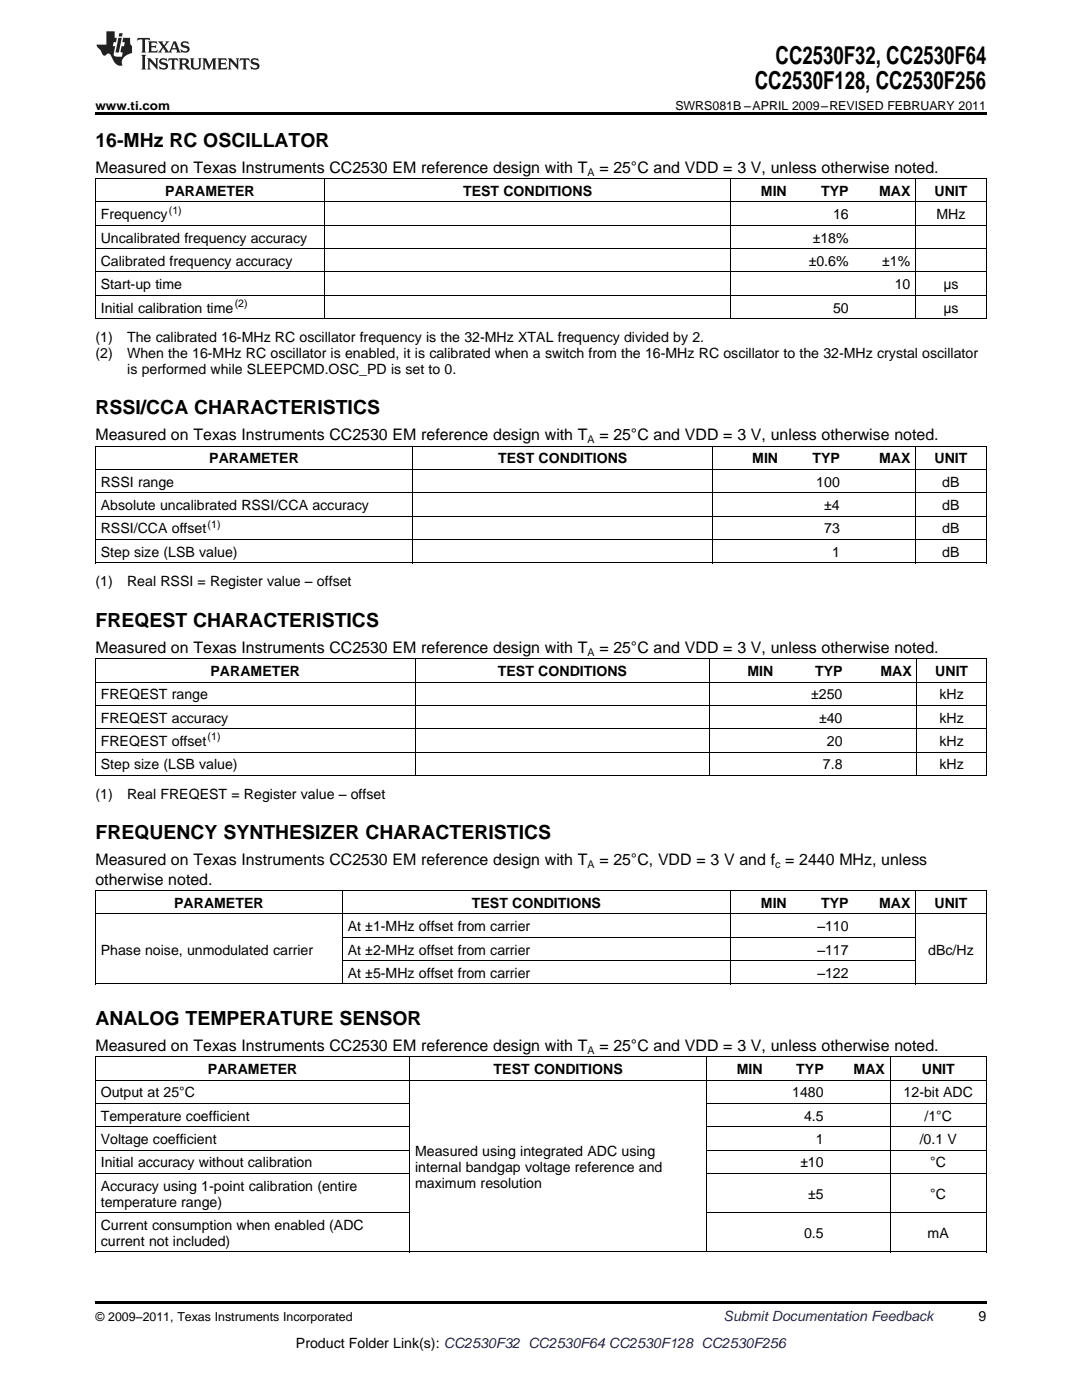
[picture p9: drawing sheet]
<svg xmlns="http://www.w3.org/2000/svg" width="216mm" height="279mm" viewBox="0 0 216 279" stroke-linecap="round" stroke-linejoin="round" font-family="sans-serif">
<defs><g id="words">
<g font-size="4.9">
<text x="150.6" y="17.8">CC2530F128, CC2530F256</text>
<text x="154.8" y="12.8">CC2530F32, CC2530F64</text>
</g>
<g font-size="3.9">
<text x="19" y="29.3">16-MHz RC OSCILLATOR</text>
<text x="19" y="82.7">RSSI/CCA CHARACTERISTICS</text>
<text x="19" y="125.1">FREQEST CHARACTERISTICS</text>
<text x="19" y="167.5">FREQUENCY SYNTHESIZER CHARACTERISTICS</text>
<text x="19" y="204.5">ANALOG TEMPERATURE SENSOR</text>
</g>
<g font-size="3.2">
<text x="19" y="34.4">Measured on Texas Instruments CC2530 EM reference design with T</text>
<text x="119.6" y="34.4">= 25°C and VDD = 3 V, unless otherwise noted.</text>
<text x="19" y="87.8">Measured on Texas Instruments CC2530 EM reference design with T</text>
<text x="119.6" y="87.8">= 25°C and VDD = 3 V, unless otherwise noted.</text>
<text x="19" y="130.2">Measured on Texas Instruments CC2530 EM reference design with T</text>
<text x="119.6" y="130.2">= 25°C and VDD = 3 V, unless otherwise noted.</text>
<text x="19" y="172.6">Measured on Texas Instruments CC2530 EM reference design with T</text>
<text x="119.6" y="172.6">= 25°C, VDD = 3 V and f = 2440 MHz, unless</text>
<text x="19" y="176.5">otherwise noted.</text>
<text x="19" y="209.7">Measured on Texas Instruments CC2530 EM reference design with T</text>
<text x="119.6" y="209.7">= 25°C and VDD = 3 V, unless otherwise noted.</text>
</g>
<g font-size="2.8">
<text x="33" y="39.1">PARAMETER</text>
<text x="92.4" y="39.1">TEST CONDITIONS</text>
<text x="151.8" y="39.1">MIN</text>
<text x="163.9" y="39.1">TYP</text>
<text x="175.4" y="39.1">MAX</text>
<text x="186.5" y="39.1">UNIT</text>
<text x="20.1" y="43.7">Frequency</text>
<text x="166.2" y="43.7">16</text>
<text x="186.9" y="43.7">MHz</text>
<text x="20.1" y="48.4">Uncalibrated frequency accuracy</text>
<text x="20.1" y="53.1">Calibrated frequency accuracy</text>
<text x="161.4" y="53.1">±0.6%</text>
<text x="162.2" y="48.4">±18%</text>
<text x="176" y="53.1">±1%</text>
<text x="20.1" y="57.7">Start-up time</text>
<text x="178.5" y="57.7">10</text>
<text x="188.2" y="57.7">μs</text>
<text x="20.1" y="62.4">Initial calibration time</text>
<text x="166.2" y="62.4">50</text>
<text x="188.2" y="62.4">μs</text>
<text x="19" y="68.2">(1)</text>
<text x="19" y="71.4">(2)</text>
<text x="25.4" y="68.2">The calibrated 16-MHz RC oscillator frequency is the 32-MHz XTAL frequency divided by 2.</text>
<text x="25.4" y="71.4">When the 16-MHz RC oscillator is enabled, it is calibrated when a switch from the 16-MHz RC oscillator to the 32-MHz crystal oscillator</text>
<text x="25.4" y="74.6">is performed while SLEEPCMD.OSC_PD is set to 0.</text>
<text x="41.8" y="92.5">PARAMETER</text>
<text x="99.4" y="92.5">TEST CONDITIONS</text>
<text x="150.1" y="92.5">MIN</text>
<text x="162.1" y="92.5">TYP</text>
<text x="175.4" y="92.5">MAX</text>
<text x="186.5" y="92.5">UNIT</text>
<text x="20.1" y="97.2">RSSI range</text>
<text x="20.1" y="101.8">Absolute uncalibrated RSSI/CCA accuracy</text>
<text x="162.9" y="97.2">100</text>
<text x="164.5" y="101.8">±4</text>
<text x="188" y="97.2">dB</text>
<text x="188" y="101.8">dB</text>
<text x="20.1" y="106.5">RSSI/CCA offset</text>
<text x="164.5" y="106.5">73</text>
<text x="188" y="106.5">dB</text>
<text x="20.1" y="111.1">Step size (LSB value)</text>
<text x="166" y="111.1">1</text>
<text x="188" y="111.1">dB</text>
<text x="19" y="117">(1)</text>
<text x="25.4" y="117">Real RSSI = Register value – offset</text>
<text x="42" y="134.9">PARAMETER</text>
<text x="99.3" y="134.9">TEST CONDITIONS</text>
<text x="149.2" y="134.9">MIN</text>
<text x="162.6" y="134.9">TYP</text>
<text x="175.7" y="134.9">MAX</text>
<text x="186.6" y="134.9">UNIT</text>
<text x="20.1" y="139.6">FREQEST range</text>
<text x="161.9" y="139.6">±250</text>
<text x="187.5" y="139.6">kHz</text>
<text x="20.1" y="144.2">FREQEST accuracy</text>
<text x="20.1" y="148.9">FREQEST offset</text>
<text x="163.4" y="144.2">±40</text>
<text x="165" y="148.9">20</text>
<text x="187.5" y="144.2">kHz</text>
<text x="187.5" y="148.9">kHz</text>
<text x="20.1" y="153.5">Step size (LSB value)</text>
<text x="164.2" y="153.5">7.8</text>
<text x="187.5" y="153.5">kHz</text>
<text x="19" y="159.4">(1)</text>
<text x="25.4" y="159.4">Real FREQEST = Register value – offset</text>
<text x="34.7" y="181.2">PARAMETER</text>
<text x="69.4" y="185.8">At ±1-MHz offset from carrier</text>
<text x="94.2" y="181.2">TEST CONDITIONS</text>
<text x="151.8" y="181.2">MIN</text>
<text x="163.1" y="185.8">–110</text>
<text x="163.9" y="181.2">TYP</text>
<text x="175.4" y="181.2">MAX</text>
<text x="186.5" y="181.2">UNIT</text>
<text x="20.1" y="190.5">Phase noise, unmodulated carrier</text>
<text x="69.4" y="190.5">At ±2-MHz offset from carrier</text>
<text x="163.1" y="190.5">–117</text>
<text x="185.2" y="190.5">dBc/Hz</text>
<text x="69.4" y="195.2">At ±5-MHz offset from carrier</text>
<text x="163.1" y="195.2">–122</text>
<text x="41.5" y="214.3">PARAMETER</text>
<text x="98.5" y="214.3">TEST CONDITIONS</text>
<text x="147" y="214.3">MIN</text>
<text x="158.9" y="214.3">TYP</text>
<text x="170.3" y="214.3">MAX</text>
<text x="183.9" y="214.3">UNIT</text>
<text x="20.1" y="219">Output at 25°C</text>
<text x="158.1" y="219">1480</text>
<text x="180.3" y="219">12-bit ADC</text>
<text x="20.1" y="223.7">Temperature coefficient</text>
<text x="160.4" y="223.7">4.5</text>
<text x="184.5" y="223.7">/1°C</text>
<text x="20.1" y="228.3">Voltage coefficient</text>
<text x="20.1" y="233">Initial accuracy without calibration</text>
<text x="82.8" y="230.6">Measured using integrated ADC using</text>
<text x="82.8" y="233.8">internal bandgap voltage reference and</text>
<text x="159.7" y="233">±10</text>
<text x="162.8" y="228.3">1</text>
<text x="183.5" y="228.3">/0.1 V</text>
<text x="185.6" y="233">°C</text>
<text x="20.1" y="237.6">Accuracy using 1-point calibration (entire</text>
<text x="82.8" y="237">maximum resolution</text>
<text x="161.3" y="239.2">±5</text>
<text x="185.6" y="239.2">°C</text>
<text x="20.1" y="240.8">temperature range)</text>
<text x="20.1" y="245.5">Current consumption when enabled (ADC</text>
<text x="20.1" y="248.6">current not included)</text>
<text x="160.4" y="247.1">0.5</text>
<text x="185.1" y="247.1">mA</text>
<text x="195.3" y="263.6">9</text>
<text x="59.1" y="269">Product Folder Link(s): CC2530F32 CC2530F64 CC2530F128 CC2530F256</text>
</g>
<text font-size="2.8" fill="#0000c8" x="144.4" y="263.6">Submit Documentation Feedback</text>
<g font-size="2.5">
<text x="19" y="21.9">www.ti.com</text>
<text x="134.8" y="21.9">SWRS081B –APRIL 2009–REVISED FEBRUARY 2011</text>
<text x="19" y="263.6">© 2009–2011, Texas Instruments Incorporated</text>
</g>
<g font-size="2.1">
<text x="117.2" y="35.1">A</text>
<text x="33.7" y="42.6">(1)</text>
<text x="46.8" y="61.2">(2)</text>
<text x="117.2" y="88.5">A</text>
<text x="41.4" y="105.3">(1)</text>
<text x="117.2" y="130.9">A</text>
<text x="41.4" y="147.7">(1)</text>
<text x="117.2" y="173.3">A</text>
<text x="154.7" y="173.3">c</text>
<text x="117.2" y="210.3">A</text>
</g>
</g></defs>
<g fill="#231f20">
<path d="M27.5 7.6l-.1 .5 .4-.2h.6v.1v2.1l-.2 .4h1l-.3-.4v-2.1l.1-.1h.5l.5 .2-.2-.5zM29.5 8.3l.2 .3v1.5l-.2 .4h1.8l.2-.6a1.04 1.04 0 0 1-1.3 .2v-.7h.6l.3 .2v-.6l-.3 .2h-.6v-.6l.8-.1 .4 .3-.2-.5zM31.5 8.3l.9 1.1-.9 1.1h.8l-.2-.2 .5-.7 .4 .7-.2 .2h1.5l-.1-.2 .1-.4h.9l.1 .4-.2 .2h1l-.3-.3-.7-1.9h-.5l-.9 2-.8-1 .9-1h-.8l.1 .3-.3 .5-.4-.6 .2-.2zM34.7 8.6l.4 1h-.7zM36.3 8.4a.63 .63 0 0 0-.2 .7 .63 .63 0 0 0 .6 .4l.6 .2 .1 .2a.75 .75 0 0 1-.7 .4 .75 .75 0 0 1-.6-.5l.1 .7 .1-.1a1.11 1.11 0 0 0 1.5-.6 1.13 1.13 0 0 0-1.2-.8l-.1-.4a1.04 1.04 0 0 1 1.2 .2l-.2-.5-.1 .1-.5-.2zM28.2 10.9l.2 .4v2.2l-.2 .4h1l-.3-.4v-2.2l.3-.4zM29.3 11.6l.3 .4v1.5l-.3 .4h.8l-.2-.4v-1.3l1.5 1.7v-1.9l.2-.4h-.7l.2 .4v.9l-1.1-1.3zM32 11.8a.62 .62 0 0 0-.2 .7 .62 .62 0 0 0 .6 .4l.6 .1 .1 .3a.76 .76 0 0 1-.7 .3 .76 .76 0 0 1-.6-.4l.1 .7 .1-.1a1.11 1.11 0 0 0 1.5-.6 1.13 1.13 0 0 0-1.2-.8l-.1-.4a1.04 1.04 0 0 1 1.2 .2l-.2-.6-.1 .1-.5-.1zM33.7 11.6l-.2 .6a.61 .61 0 0 1 .8-.3v1.6l-.2 .4h.9l-.2-.4v-1.6a.63 .63 0 0 1 .8 .3l-.2-.6zM35.6 11.6l.3 .4v1.5l-.3 .4h1l-.2-.2v-.8l.5 .2a.76 .76 0 0 0 1.2 .7l-1-1a.58 .58 0 0 0 .6-.5 .58 .58 0 0 0-.5-.6zM36.4 11.9h.1a.45 .45 0 0 1 .5 .1 .45 .45 0 0 1 .1 .5l-.7 .2zM37.9 11.6l.2 .2a2.17 2.17 0 0 0 .3 1.9 .99 .99 0 0 0 1.6-.6v-1.1l.2-.4h-.7l.2 .2a1.92 1.92 0 0 1-.2 1.8 .6 .6 0 0 1-.9-.5v-1.1l.2-.4zM40.4 11.6l.2 .4v1.5l-.2 .4h.7l-.2-.4v-1.4l.8 1.8 .8-1.8v1.4l-.2 .4h.9l-.2-.4v-1.5l.2-.4h-.8l-.6 1.5-.6-1.5zM43.4 11.6l.2 .4v1.5l-.2 .4h1.8l.2-.6a1.04 1.04 0 0 1-1.3 .1v-.6h.5l.4 .2v-.6l-.4 .2h-.5v-.7h.8l.3 .3-.1-.6zM45.5 11.6l.2 .4v1.5l-.2 .4h.7l-.2-.4v-1.3l1.5 1.7v-1.9l.2-.4h-.7l.2 .4v.9l-1.1-1.3zM47.9 11.6l-.1 .6a.61 .61 0 0 1 .8-.3v1.6l-.3 .4h1l-.3-.4 .1-1.6a.63 .63 0 0 1 .7 .3l-.1-.6zM50.2 11.8a.62 .62 0 0 0-.2 .7 .62 .62 0 0 0 .6 .4l.6 .1 .2 .3a.76 .76 0 0 1-.8 .3 .76 .76 0 0 1-.6-.4l.1 .7 .2-.1a1.11 1.11 0 0 0 1.5-.6 1.13 1.13 0 0 0-1.3-.8l-.1-.4a1.04 1.04 0 0 1 1.2 .2l-.1-.6-.2 .1-.5-.1z"/>
<path d="M21.2 6.3v2.6h-1.9l.1 .4 .7 .9a.91 .91 0 0 0 1 .8 .56 .56 0 0 1 .5-.3 .56 .56 0 0 1 .5 .3l.4 .8a1.53 1.53 0 0 0 1.9 1.2 1.54 1.54 0 0 1 1-2.1l.9-.3v-1.4a1.52 1.52 0 0 1-.3-1.6h-1.4l-.2 .8h.5l-.2 .8h-.4l-.2 1v.2l.4 .1-.2 .8a1.93 1.93 0 0 1-1.6-.3l.3-1.8h-.5l.2-.8h.4l.2-.8h-.4v-1.3zM23.6 7.6l-.6 2.9h.7l.6-2.9zM23.8 6.6l-.1 .7h.6l.2-.7z"/>
</g>
<path d="M19 22.5h177.8v.5h-177.8zM19 259.7h177.8v.5h-177.8z" fill="#000"/>
<g fill="none" stroke="#000" stroke-width=".2">
<path d="M19 35.6h177.8M19.1 35.7v27.9M64.8 35.7v27.9M145.7 35.7v27.9M182.7 35.7v27.9M196.8 35.7v27.9M19 58.9h177.8M19 54.3h177.8M19 49.6h177.8M19 45h177.8M19 40.3h177.8M19 63.6h177.8"/>
<path d="M19 98.4h177.8M19 93.7h177.8M19 89.1h177.8M19.1 89.1v23.3M82.4 89.1v23.3M142.2 89.1v23.3M182.7 89.1v23.3M196.8 89.1v23.3M19 112.3h177.8M19 107.7h177.8M19 103h177.8M19 136.1h177.8"/>
<path d="M19 131.5h177.8M19.1 131.5v23.3M82.8 131.5v23.3M141.6 131.5v23.3M183 131.5v23.3M196.8 131.5v23.3M19 154.7h177.8M19 150.1h177.8M19 145.4h177.8M19 140.8h177.8M19 177.7h177.8M19.1 177.8v18.6"/>
<path d="M68.3 177.8v18.6M145.7 177.8v18.6M182.7 177.8v18.6M196.8 177.8v18.6M19 196.4h177.8M19 182.4h177.8M68.3 191.7h114.4M68.3 187.1h114.4M19 215.6h177.8M19 210.9h177.8M19.1 211v38.9M81.7 211v38.9"/>
<path d="M141 211v38.9M177.6 211v38.9M196.8 211v38.9M19 234.2h62.8M19 229.5h62.8M19 224.9h62.8M19 220.2h62.8M141 234.2h55.8M141 229.5h55.8M141 224.9h55.8M141 220.2h55.8M19 249.9h177.8"/>
<path d="M19 242h62.8M141 242h55.8"/>
</g>
<use href="#words"/>
</svg>
